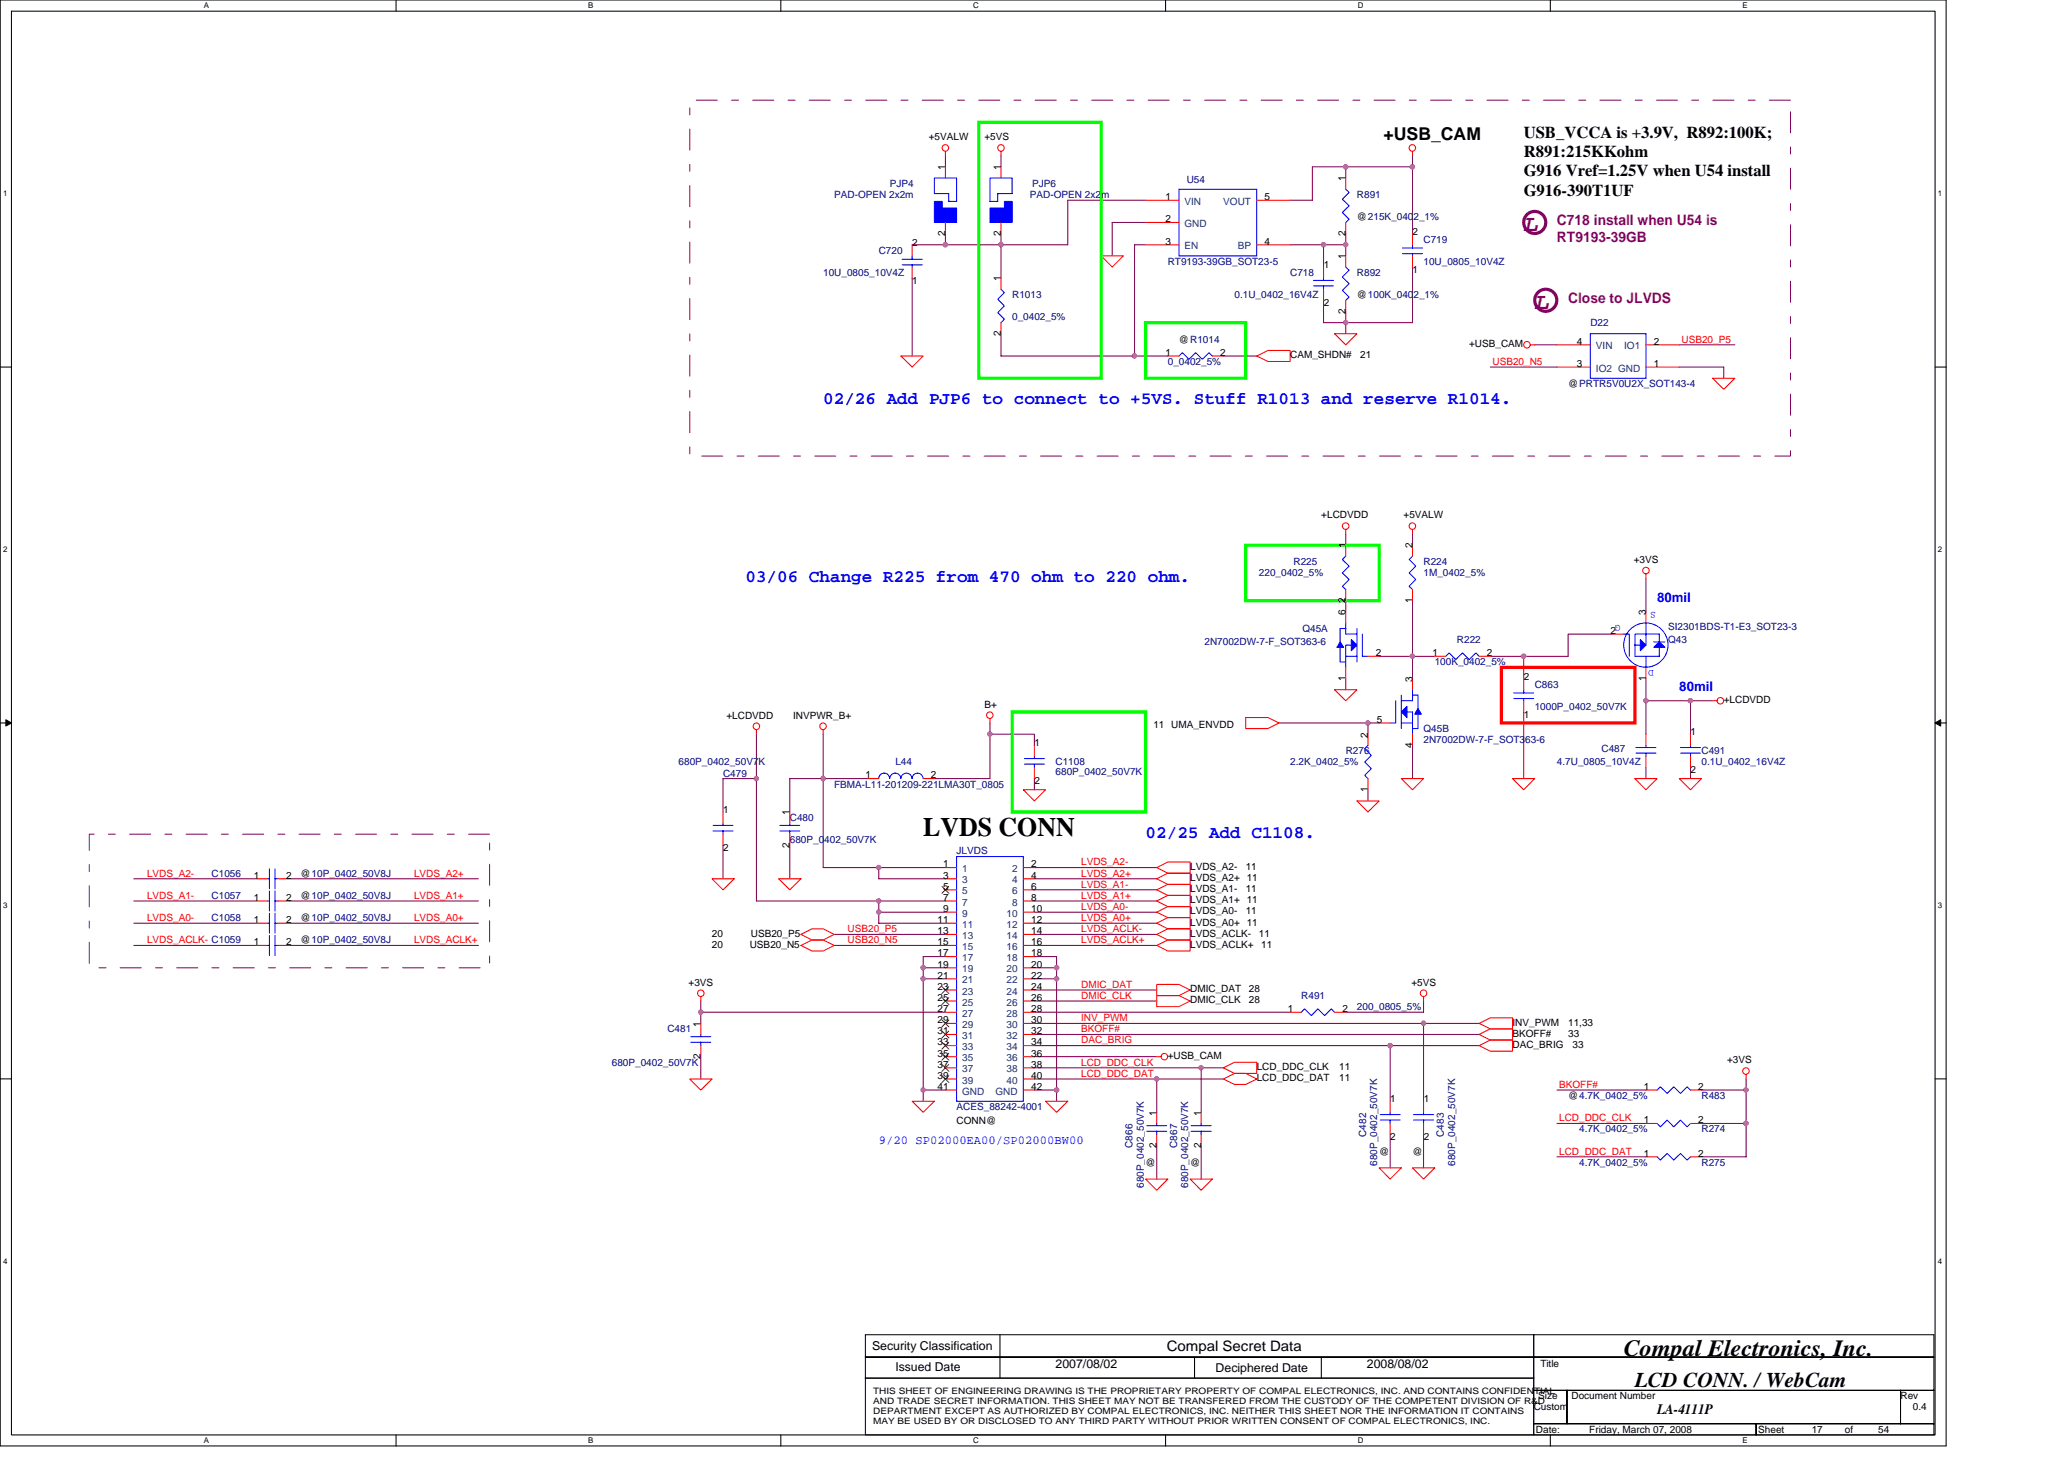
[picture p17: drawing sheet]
<svg xmlns="http://www.w3.org/2000/svg" width="297mm" height="210mm" viewBox="0 0 297 210" stroke-linecap="round" stroke-linejoin="round" font-family="sans-serif">
<defs><g id="words">
<text font-size="3.8" x="132.9" y="120.3">LVDS CONN</text>
<g font-size="3.3" fill="#800080">
<text x="219.3" y="33.2">L</text>
<text x="220.9" y="44.4">L</text>
</g>
<text font-size="3.3" x="233.7" y="195.1">Compal Electronics, Inc.</text>
<text font-size="3" x="235.3" y="199.6">LCD CONN. / WebCam</text>
<text font-size="2.5" x="199.1" y="20.2">+USB_CAM</text>
<g font-size="2.5" fill="#00f">
<text x="118.5" y="58.1">02/26 Add PJP6 to connect to +5VS. Stuff R1013 and reserve R1014.</text>
<text x="107.3" y="83.8">03/06 Change R225 from 470 ohm to 220 ohm.</text>
<text x="164.9" y="120.6">02/25 Add C1108.</text>
</g>
<g font-size="2.4">
<text x="219.3" y="19.8">USB_VCCA is +3.9V, R892:100K;</text>
<text x="219.3" y="22.6">R891:215KKohm</text>
<text x="219.3" y="25.4">G916 Vref=1.25V when U54 install</text>
<text x="219.3" y="28.2">G916-390T1UF</text>
</g>
<g font-size="2.1" fill="#800080">
<text x="224.1" y="32.3">C718 install when U54 is</text>
<text x="224.1" y="34.8">RT9193-39GB</text>
<text x="225.7" y="43.5">Close to JLVDS</text>
</g>
<g font-size="2.1">
<text x="167.9" y="194.4">Compal Secret Data</text>
<text x="238.5" y="203.5">LA-4111P</text>
</g>
<g font-size="1.9" fill="#00f">
<text x="238.5" y="86.6">80mil</text>
<text x="241.7" y="99.4">80mil</text>
</g>
<text font-size="1.8" fill="#00f" x="126.5" y="164.6">9/20 SP02000EA00/SP02000BW00</text>
<g font-size="1.8">
<text x="125.5" y="194.2">Security Classification</text>
<text x="128.9" y="197.3">Issued Date</text>
<text x="151.9" y="196.8">2007/08/02</text>
<text x="174.9" y="197.4">Deciphered Date</text>
<text x="196.7" y="196.8">2008/08/02</text>
</g>
<g font-size="1.4">
<text x="133.7" y="20.2">+5VALW</text>
<text x="141.7" y="20.2">+5VS</text>
<text x="136" y="24.5" transform="rotate(-90 136 24.5)">1</text>
<text x="144" y="24.5" transform="rotate(-90 144 24.5)">1</text>
<text x="167.7" y="28.8">1</text>
<text x="182" y="28.8">5</text>
<text x="193.7" y="26.1" transform="rotate(-90 193.7 26.1)">1</text>
<text x="131.3" y="35.4">2</text>
<text x="136" y="33.9" transform="rotate(-90 136 33.9)">2</text>
<text x="144" y="33.9" transform="rotate(-90 144 33.9)">2</text>
<text x="167.7" y="32">2</text>
<text x="167.7" y="35.2">3</text>
<text x="182" y="35.2">4</text>
<text x="193.7" y="33.9" transform="rotate(-90 193.7 33.9)">2</text>
<text x="195.3" y="31.7">@215K_0402_1%</text>
<text x="203.3" y="33.8">2</text>
<text x="131.3" y="40.8">1</text>
<text x="144" y="40.5" transform="rotate(-90 144 40.5)">1</text>
<text x="190.5" y="38.6">1</text>
<text x="193.7" y="37.3" transform="rotate(-90 193.7 37.3)">1</text>
<text x="203.3" y="39.2">1</text>
<text x="190.5" y="44">2</text>
<text x="193.7" y="45.1" transform="rotate(-90 193.7 45.1)">2</text>
<text x="195.3" y="42.9">@100K_0402_1%</text>
<text x="144" y="48.3" transform="rotate(-90 144 48.3)">2</text>
<text x="167.7" y="51.2">1</text>
<text x="169.7" y="49.3">@R1014</text>
<text x="175.6" y="51.2">2</text>
<text x="185.7" y="51.5">CAM_SHDN#</text>
<text x="195.7" y="51.5">21</text>
<text x="211.4" y="50">+USB_CAM</text>
<text x="226.9" y="52.8">3</text>
<text x="226.9" y="49.6">4</text>
<text x="238" y="49.6">2</text>
<text x="238" y="52.8">1</text>
<text x="225.7" y="55.7">@PRTR5V0U2X_SOT143-4</text>
<text x="190.2" y="74.6">+LCDVDD</text>
<text x="202" y="74.6">+5VALW</text>
<text x="193.7" y="78.9" transform="rotate(-90 193.7 78.9)">1</text>
<text x="203.3" y="78.9" transform="rotate(-90 203.3 78.9)">2</text>
<text x="235.1" y="81">+3VS</text>
<text x="193.7" y="88.5" transform="rotate(-90 193.7 88.5)">6</text>
<text x="193.7" y="86.7" transform="rotate(-90 193.7 86.7)">2</text>
<text x="203.3" y="86.7" transform="rotate(-90 203.3 86.7)">1</text>
<text x="236.9" y="88.5" transform="rotate(-90 236.9 88.5)">3</text>
<text x="198" y="94.4">2</text>
<text x="206.1" y="94.4">1</text>
<text x="214" y="94.4">2</text>
<text x="231.8" y="91.2">2</text>
<text x="141.7" y="101.8">B+</text>
<text x="193.7" y="97.9" transform="rotate(-90 193.7 97.9)">1</text>
<text x="203.3" y="98.1" transform="rotate(-90 203.3 98.1)">3</text>
<text x="219.3" y="97.8">2</text>
<text x="236.9" y="97.9" transform="rotate(-90 236.9 97.9)">1</text>
<text x="248.1" y="101.2">+LCDVDD</text>
<text x="104.5" y="103.4">+LCDVDD</text>
<text x="114.1" y="103.4">INVPWR_B+</text>
<text x="148.9" y="107.4">1</text>
<text x="166" y="104.7">11 UMA_ENVDD</text>
<text x="196.8" y="106.1" transform="rotate(-90 196.8 106.1)">2</text>
<text x="198.1" y="104">5</text>
<text x="203.3" y="107.5" transform="rotate(-90 203.3 107.5)">4</text>
<text x="219.3" y="103.2">1</text>
<text x="243.3" y="105.8">1</text>
<text x="124.5" y="112">1</text>
<text x="134" y="112">2</text>
<text x="148.9" y="112.8">2</text>
<text x="196.8" y="113.9" transform="rotate(-90 196.8 113.9)">1</text>
<text x="243.3" y="111.2">2</text>
<text x="104.1" y="117">1</text>
<text x="113.6" y="117.3" transform="rotate(-90 113.6 117.3)">1</text>
<text x="104.1" y="122.4">2</text>
<text x="113.6" y="121.9" transform="rotate(-90 113.6 121.9)">2</text>
<text x="135.7" y="124.8">1</text>
<text x="148.4" y="124.8">2</text>
<text x="171.3" y="125.2">LVDS_A2-</text>
<text x="179.3" y="125.2">11</text>
<text x="36.5" y="129.6">1</text>
<text x="36.5" y="126.4">1</text>
<text x="41.2" y="129.6">2</text>
<text x="41.2" y="126.4">2</text>
<text x="43.3" y="129.3">@10P_0402_50V8J</text>
<text x="43.3" y="126.1">@10P_0402_50V8J</text>
<text x="135.7" y="126.4">3</text>
<text x="135.7" y="128">5</text>
<text x="135.7" y="129.6">7</text>
<text x="135.7" y="131.2">9</text>
<text x="148.4" y="126.4">4</text>
<text x="148.4" y="128">6</text>
<text x="148.4" y="129.6">8</text>
<text x="148.4" y="131.2">10</text>
<text x="171.3" y="126.7">LVDS_A2+ 11</text>
<text x="171.3" y="130">LVDS_A1+ 11</text>
<text x="171.3" y="128.4">LVDS_A1-</text>
<text x="171.3" y="131.6">LVDS_A0-</text>
<text x="179.3" y="128.4">11</text>
<text x="179.3" y="131.6">11</text>
<text x="36.5" y="136">1</text>
<text x="36.5" y="132.8">1</text>
<text x="41.2" y="136">2</text>
<text x="41.2" y="132.8">2</text>
<text x="43.3" y="135.7">@10P_0402_50V8J</text>
<text x="43.3" y="132.5">@10P_0402_50V8J</text>
<text x="102.5" y="134.7">20</text>
<text x="102.5" y="136.4">20</text>
<text x="107.9" y="136.4">USB20_N5</text>
<text x="108.1" y="134.7">USB20_P5</text>
<text x="134.9" y="132.8">11</text>
<text x="134.9" y="134.4">13</text>
<text x="134.9" y="136">15</text>
<text x="134.9" y="137.6">17</text>
<text x="148.4" y="132.8">12</text>
<text x="148.4" y="134.4">14</text>
<text x="148.4" y="136">16</text>
<text x="148.4" y="137.6">18</text>
<text x="171.3" y="136.4">LVDS_ACLK+</text>
<text x="171.3" y="134.7">LVDS_ACLK-</text>
<text x="171.3" y="133.2">LVDS_A0+ 11</text>
<text x="181.2" y="134.7">11</text>
<text x="181.5" y="136.4">11</text>
<text x="99.1" y="141.8">+3VS</text>
<text x="134.9" y="139.2">19</text>
<text x="134.9" y="140.8">21</text>
<text x="134.9" y="142.4">23</text>
<text x="134.9" y="144">25</text>
<text x="148.4" y="139.2">20</text>
<text x="148.4" y="140.8">22</text>
<text x="148.4" y="142.4">24</text>
<text x="148.4" y="144">26</text>
<text x="171.3" y="142.7">DMIC_DAT</text>
<text x="179.7" y="142.7">28</text>
<text x="203.1" y="141.8">+5VS</text>
<text x="100.8" y="147.7" transform="rotate(-90 100.8 147.7)">1</text>
<text x="134.9" y="145.6">27</text>
<text x="134.9" y="147.2">29</text>
<text x="134.9" y="148.8">31</text>
<text x="148.4" y="145.6">28</text>
<text x="148.4" y="147.2">30</text>
<text x="148.4" y="148.8">32</text>
<text x="171.3" y="144.4">DMIC_CLK</text>
<text x="179.7" y="144.4">28</text>
<text x="185.4" y="145.6">1</text>
<text x="193.2" y="145.6">2</text>
<text x="217.7" y="147.6">INV_PWM</text>
<text x="217.7" y="149.2">BKOFF#</text>
<text x="225.7" y="147.6">11,33</text>
<text x="225.7" y="149.2">33</text>
<text x="100.8" y="152.4" transform="rotate(-90 100.8 152.4)">2</text>
<text x="134.9" y="150.4">33</text>
<text x="134.9" y="152">35</text>
<text x="134.9" y="153.6">37</text>
<text x="134.9" y="155.2">39</text>
<text x="148.4" y="150.4">34</text>
<text x="148.4" y="152">36</text>
<text x="148.4" y="153.6">38</text>
<text x="148.4" y="155.2">40</text>
<text x="168.1" y="152.4">+USB_CAM</text>
<text x="180.9" y="155.6">LCD_DDC_DAT</text>
<text x="180.9" y="154">LCD_DDC_CLK</text>
<text x="192.7" y="154">11</text>
<text x="192.7" y="155.6">11</text>
<text x="217.7" y="150.7">DAC_BRIG</text>
<text x="226.3" y="150.7">33</text>
<text x="248.6" y="153">+3VS</text>
<text x="134.9" y="156.8">41</text>
<text x="137.7" y="161.6">CONN@</text>
<text x="148.4" y="156.8">42</text>
<text x="166.5" y="160.5" transform="rotate(-90 166.5 160.5)">1</text>
<text x="172.8" y="160.5" transform="rotate(-90 172.8 160.5)">1</text>
<text x="200.1" y="158.6">1</text>
<text x="204.9" y="158.6">1</text>
<text x="225.7" y="158.1">@4.7K_0402_5%</text>
<text x="236.6" y="156.8">1</text>
<text x="236.6" y="161.6">1</text>
<text x="244.4" y="156.8">2</text>
<text x="244.4" y="161.6">2</text>
<text x="164.9" y="167.7">@</text>
<text x="166.5" y="165.2" transform="rotate(-90 166.5 165.2)">2</text>
<text x="171.3" y="167.7">@</text>
<text x="172.8" y="165.2" transform="rotate(-90 172.8 165.2)">2</text>
<text x="198.5" y="166.1">@</text>
<text x="200.1" y="164">2</text>
<text x="203.3" y="166.1">@</text>
<text x="204.9" y="164">2</text>
<text x="236.6" y="166.4">1</text>
<text x="244.4" y="166.4">2</text>
<text x="221.7" y="196.7">Title</text>
<text x="220.7" y="202.9">Custom</text>
<text x="221.4" y="201.3">Size</text>
<text x="226.2" y="201.3">Document Number</text>
<text x="273.5" y="201.3">Rev</text>
<text x="275.3" y="202.9">0.4</text>
<text x="221" y="206.1">Date:</text>
<text x="228.7" y="206.1">Friday, March 07, 2008</text>
<text x="253" y="206.1">Sheet</text>
<text x="260.7" y="206.1">17</text>
<text x="265.5" y="206.1">of</text>
<text x="270.3" y="206.1">54</text>
</g>
<g font-size="1.4" fill="#000080">
<text x="120.1" y="28.5">PAD-OPEN 2x2m</text>
<text x="128.1" y="26.9">PJP4</text>
<text x="148.2" y="28.5">PAD-OPEN 2x2m</text>
<text x="148.5" y="26.9">PJP6</text>
<text x="170.8" y="26.3">U54</text>
<text x="195.3" y="28.5">R891</text>
<text x="204.9" y="34.9">C719</text>
<text x="118.5" y="39.7">10U_0805_10V4Z</text>
<text x="126.5" y="36.5">C720</text>
<text x="168.1" y="38.1">RT9193-39GB_SOT23-5</text>
<text x="185.7" y="39.7">C718</text>
<text x="195.3" y="39.7">R892</text>
<text x="204.9" y="38.1">10U_0805_10V4Z</text>
<text x="145.7" y="42.9">R1013</text>
<text x="145.7" y="46.1">0_0402_5%</text>
<text x="177.7" y="42.9">0.1U_0402_16V4Z</text>
<text x="228.9" y="46.9">D22</text>
<text x="168.1" y="52.5">0_0402_5%</text>
<text x="181.2" y="82.9">220_0402_5%</text>
<text x="186.2" y="81.3">R225</text>
<text x="204.9" y="81.3">R224</text>
<text x="204.9" y="82.9">1M_0402_5%</text>
<text x="173.4" y="92.8">2N7002DW-7-F_SOT363-6</text>
<text x="187.4" y="90.9">Q45A</text>
<text x="206.5" y="95.7">100K_0402_5%</text>
<text x="209.7" y="92.5">R222</text>
<text x="240.1" y="92.5">Q43</text>
<text x="240.1" y="90.6">SI2301BDS-T1-E3_SOT23-3</text>
<text x="220.9" y="98.9">C863</text>
<text x="204.9" y="105.3">Q45B</text>
<text x="204.9" y="106.9">2N7002DW-7-F_SOT363-6</text>
<text x="220.9" y="102.1">1000P_0402_50V7K</text>
<text x="97.7" y="110.1">680P_0402_50V7K</text>
<text x="104.1" y="111.7">C479</text>
<text x="120.1" y="113.3">FBMA-L11-201209-221LMA30T_0805</text>
<text x="128.9" y="110.1">L44</text>
<text x="151.9" y="110.1">C1108</text>
<text x="151.9" y="111.5">680P_0402_50V7K</text>
<text x="185.7" y="110.1">2.2K_0402_5%</text>
<text x="193.7" y="108.5">R276</text>
<text x="224.1" y="110.1">4.7U_0805_10V4Z</text>
<text x="230.5" y="108.2">C487</text>
<text x="244.9" y="108.5">C491</text>
<text x="244.9" y="110.1">0.1U_0402_16V4Z</text>
<text x="113.7" y="118.1">C480</text>
<text x="113.7" y="121.3">680P_0402_50V7K</text>
<text x="137.7" y="122.9">JLVDS</text>
<text x="30.5" y="129.3">C1057</text>
<text x="30.5" y="126.1">C1056</text>
<text x="30.5" y="132.5">C1058</text>
<text x="187.3" y="143.7">R491</text>
<text x="96.1" y="148.5">C481</text>
<text x="195.3" y="145.3">200_0805_5%</text>
<text x="88" y="153.3">680P_0402_50V7K</text>
<text x="137.7" y="159.7">ACES_88242-4001</text>
<text x="244.9" y="158.1">R483</text>
<text x="163" y="165.1" transform="rotate(-90 163 165.1)">C866</text>
<text x="169.4" y="165.1" transform="rotate(-90 169.4 165.1)">C867</text>
<text x="196.6" y="163.6" transform="rotate(-90 196.6 163.6)">C482</text>
<text x="198.2" y="167.7" transform="rotate(-90 198.2 167.7)">680P_0402_50V7K</text>
<text x="207.8" y="163.6" transform="rotate(-90 207.8 163.6)">C483</text>
<text x="209.4" y="167.7" transform="rotate(-90 209.4 167.7)">680P_0402_50V7K</text>
<text x="227.3" y="167.7">4.7K_0402_5%</text>
<text x="227.3" y="162.9">4.7K_0402_5%</text>
<text x="244.9" y="167.7">R275</text>
<text x="244.9" y="162.9">R274</text>
<text x="164.6" y="170.9" transform="rotate(-90 164.6 170.9)">680P_0402_50V7K</text>
<text x="171" y="170.9" transform="rotate(-90 171 170.9)">680P_0402_50V7K</text>
</g>
<g font-size="1.4" fill="#004080">
<text x="170.5" y="29.5">VIN</text>
<text x="176" y="29.5">VOUT</text>
<text x="170.5" y="32.7">GND</text>
<text x="170.5" y="35.9">EN</text>
<text x="178.2" y="35.9">BP</text>
<text x="229.7" y="53.5">IO2 GND</text>
<text x="229.7" y="50.3">VIN</text>
<text x="233.7" y="50.3">IO1</text>
<text x="138.5" y="125.5">1</text>
<text x="145.7" y="125.5">2</text>
<text x="138.5" y="127.1">3</text>
<text x="138.5" y="128.7">5</text>
<text x="138.5" y="130.3">7</text>
<text x="138.5" y="131.9">9</text>
<text x="144.9" y="131.9">10</text>
<text x="145.7" y="127.1">4</text>
<text x="145.7" y="128.7">6</text>
<text x="145.7" y="130.3">8</text>
<text x="138.5" y="133.5">11</text>
<text x="138.5" y="135.1">13</text>
<text x="138.5" y="136.7">15</text>
<text x="144.9" y="133.5">12</text>
<text x="144.9" y="135.1">14</text>
<text x="144.9" y="136.7">16</text>
<text x="138.5" y="138.3">17</text>
<text x="138.5" y="139.9">19</text>
<text x="138.5" y="141.5">21</text>
<text x="138.5" y="143.1">23</text>
<text x="144.9" y="138.3">18</text>
<text x="144.9" y="139.9">20</text>
<text x="144.9" y="141.5">22</text>
<text x="144.9" y="143.1">24</text>
<text x="138.5" y="144.7">25</text>
<text x="138.5" y="146.3">27</text>
<text x="138.5" y="147.9">29</text>
<text x="138.5" y="149.5">31</text>
<text x="144.9" y="144.7">26</text>
<text x="144.9" y="146.3">28</text>
<text x="144.9" y="147.9">30</text>
<text x="144.9" y="149.5">32</text>
<text x="138.5" y="151.1">33</text>
<text x="138.5" y="152.7">35</text>
<text x="138.5" y="154.3">37</text>
<text x="138.5" y="155.9">39</text>
<text x="144.9" y="151.1">34</text>
<text x="144.9" y="152.7">36</text>
<text x="144.9" y="154.3">38</text>
<text x="144.9" y="155.9">40</text>
<text x="138.5" y="157.5">GND</text>
<text x="143.3" y="157.5">GND</text>
</g>
<g font-size="1.4" fill="#f00">
<text x="214.8" y="52.5">USB20_N5</text>
<text x="242" y="49.3">USB20_P5</text>
<text x="155.6" y="124.5">LVDS_A2-</text>
<text x="21.2" y="129.3">LVDS_A1-</text>
<text x="21.2" y="126.1">LVDS_A2-</text>
<text x="59.6" y="129.3">LVDS_A1+</text>
<text x="59.6" y="126.1">LVDS_A2+</text>
<text x="155.6" y="129.3">LVDS_A1+</text>
<text x="155.6" y="127.7">LVDS_A1-</text>
<text x="155.6" y="126.1">LVDS_A2+</text>
<text x="155.6" y="130.9">LVDS_A0-</text>
<text x="21.2" y="132.5">LVDS_A0-</text>
<text x="21.2" y="135.7">LVDS_ACLK- C1059</text>
<text x="59.6" y="132.5">LVDS_A0+</text>
<text x="59.6" y="135.7">LVDS_ACLK+</text>
<text x="122" y="134.1">USB20_P5</text>
<text x="122" y="135.7">USB20_N5</text>
<text x="155.6" y="132.5">LVDS_A0+</text>
<text x="155.6" y="134.1">LVDS_ACLK-</text>
<text x="155.6" y="135.7">LVDS_ACLK+</text>
<text x="155.6" y="143.7">DMIC_CLK</text>
<text x="155.6" y="142.1">DMIC_DAT</text>
<text x="155.6" y="148.5">BKOFF#</text>
<text x="155.6" y="146.9">INV_PWM</text>
<text x="155.6" y="150.1">DAC_BRIG</text>
<text x="155.6" y="154.9">LCD_DDC_DAT</text>
<text x="155.6" y="153.3">LCD_DDC_CLK</text>
<text x="224.4" y="161.3">LCD_DDC_CLK</text>
<text x="224.4" y="156.5">BKOFF#</text>
<text x="224.4" y="166.1">LCD_DDC_DAT</text>
</g>
<g font-size="1.4" fill="#00f">
<text x="233.2" y="89.9" transform="rotate(180 233.2 89.9)">G</text>
<text x="238.3" y="88.1" transform="rotate(180 238.3 88.1)">S</text>
<text x="238" y="96.4" transform="rotate(180 238 96.4)">D</text>
</g>
<g font-size="1.3">
<text x="125.7" y="200.5">THIS SHEET OF ENGINEERING DRAWING IS THE PROPRIETARY PROPERTY OF COMPAL ELECTRONICS, INC. AND CONTAINS CONFIDENTIAL</text>
<text x="125.7" y="202">AND TRADE SECRET INFORMATION. THIS SHEET MAY NOT BE TRANSFERED FROM THE CUSTODY OF THE COMPETENT DIVISION OF R&amp;D</text>
<text x="125.7" y="203.5">DEPARTMENT EXCEPT AS AUTHORIZED BY COMPAL ELECTRONICS, INC. NEITHER THIS SHEET NOR THE INFORMATION IT CONTAINS</text>
<text x="125.7" y="204.9">MAY BE USED BY OR DISCLOSED TO ANY THIRD PARTY WITHOUT PRIOR WRITTEN CONSENT OF COMPAL ELECTRONICS, INC.</text>
</g>
<g font-size="1.1">
<text x="29.3" y="1.2">A</text>
<text x="84.7" y="1.2">B</text>
<text x="140" y="1.2">C</text>
<text x="195.4" y="1.2">D</text>
<text x="250.8" y="1.2">E</text>
<text x=".4" y="28.2">1</text>
<text x="278.9" y="28.2">1</text>
<text x=".4" y="79.4">2</text>
<text x="278.9" y="79.4">2</text>
<text x=".4" y="130.6">3</text>
<text x="278.9" y="130.6">3</text>
<text x=".4" y="181.8">4</text>
<text x="278.9" y="181.8">4</text>
<text x="29.3" y="207.6">A</text>
<text x="84.7" y="207.6">B</text>
<text x="140" y="207.6">C</text>
<text x="195.4" y="207.6">D</text>
<text x="250.8" y="207.6">E</text>
</g>
</g></defs>
<path d="M0 0h280.1v208h-280.1zM1.6 1.6h276.9v204.8h-276.9z" fill="none" stroke="#000" stroke-width=".15"/>
<g fill="#fff">
<path d="M29.3 .2h.8v1.2h-.8z"/>
<path d="M29.3 206.6h.8v1.3h-.8z"/>
</g>
<path d="M57 0v1.6M57 206.4v1.6" fill="none" stroke="#000" stroke-width=".15"/>
<g fill="#fff">
<path d="M84.7 .2h.7v1.2h-.7z"/>
<path d="M84.7 206.6h.7v1.3h-.7z"/>
</g>
<path d="M112.4 0v1.6M112.4 206.4v1.6" fill="none" stroke="#000" stroke-width=".15"/>
<g fill="#fff">
<path d="M140 .2h.8v1.2h-.8z"/>
<path d="M140 206.6h.8v1.3h-.8z"/>
</g>
<path d="M167.7 0v1.6M167.7 206.4v1.6" fill="none" stroke="#000" stroke-width=".15"/>
<g fill="#fff">
<path d="M195.4 .2h.8v1.2h-.8z"/>
<path d="M195.4 206.6h.8v1.3h-.8z"/>
</g>
<path d="M223.1 0v1.6M223.1 206.4v1.6" fill="none" stroke="#000" stroke-width=".15"/>
<g fill="#fff">
<path d="M250.8 .2h.7v1.2h-.7z"/>
<path d="M250.8 206.6h.7v1.3h-.7z"/>
<path d="M.4 27.2h.7v1.3h-.7z"/>
<path d="M278.9 27.2h.6v1.3h-.6z"/>
<path d="M.4 78.4h.7v1.3h-.7z"/>
<path d="M278.9 78.4h.6v1.3h-.6z"/>
</g>
<path d="M0 52.8h1.6M278.5 52.8h1.6" fill="none" stroke="#000" stroke-width=".15"/>
<g fill="#fff">
<path d="M.4 129.6h.7v1.3h-.7z"/>
<path d="M278.9 129.6h.6v1.3h-.6z"/>
</g>
<path d="M0 104h1.6M278.5 104h1.6" fill="none" stroke="#000" stroke-width=".15"/>
<path d="M.8 103.5l.8 .5-.8 .5zM278.5 104l.8-.5v1z" fill="#000" stroke="#000" stroke-width=".14"/>
<g fill="#fff">
<path d="M.4 180.8h.7v1.3h-.7z"/>
<path d="M278.9 180.8h.6v1.3h-.6z"/>
</g>
<g fill="none" stroke="#000" stroke-width=".15">
<path d="M0 155.2h1.6M278.5 155.2h1.6M124.5 192h96.2v3.2h-96.2zM124.5 195.2h96.2v3.1h-96.2zM124.5 198.3h96.2v8.1h-96.2zM143.9 192v6.3M171.9 195.2v3.1M190.2 195.2v3.1M220.7 192h57.6v3.2h-57.6zM220.7 195.2h57.6v4.8h-57.6zM220.7 200h4.8v4.8h-4.8zM220.7 204.8h32v1.6h-32z"/>
<path d="M225.5 200h48v4.8h-48zM252.7 204.8h25.6v1.6h-25.6zM273.5 200h4.8v4.8h-4.8z"/>
</g>
<g fill="none" stroke="#800040" stroke-width=".15">
<path d="M131.3 35.2h4.8M136.1 22.4v1.6M136.1 33.6v1.6M144.1 33.6v1.6h-8M144.1 22.4v1.6M164.9 28.8h-11.2v6.4h-9.6v4.8M164.9 32h-4.8v4.8M164.9 35.2h-1.6v16M185.7 35.2h8M190.5 35.2v3.2M193.7 24h9.6v9.6M193.7 24v1.6"/>
<path d="M193.7 33.6v3.2M193.7 24h-4.8v4.8h-3.2M203.3 22.4v1.6M203.3 38.4v8h-12.8v-3.2M131.3 40v11.2M144.1 48v3.2h24M176.1 51.2h4.8M193.7 44.8v3.2M214.5 52.8h9.6M220.9 49.6h3.2M241.7 52.8h6.4v1.6M241.7 49.6h8"/>
<path d="M193.7 76.8v1.6M203.3 76.8v1.6M193.7 86.4v1.6M193.7 97.6v1.6M198.5 94.4h8M203.3 86.4v11.2M219.3 94.4v3.2M232.1 91.2h-6.4v3.2h-11.2M236.9 83.2v4.8M236.9 97.6v8M108.9 105.6v24h27.2M108.9 112h-4.8v4.8"/>
<path d="M118.5 105.6v19.2h17.6M124.9 112h-11.2v4.8M142.5 104v1.6h6.4v1.6M142.5 105.6v6.4h-8M148.9 112v1.6M184.1 104h14.4M196.9 104v1.6M196.9 113.6v1.6M203.3 107.2v4.8M219.3 102.4v9.6M236.9 110.4v1.6M236.9 100.8h9.6"/>
<path d="M243.3 100.8v4.8M243.3 110.4v1.6M19.3 129.6h17.5M19.3 126.4h17.5M19.3 132.8h17.5M19.3 136h17.5M41.7 129.6h27.2M41.7 126.4h27.2M41.7 132.8h27.2M41.7 136h27.2M104.1 121.6v4.8M113.7 121.6v4.8"/>
<path d="M120.1 134.4h16M120.1 136h16M126.5 124.8v1.6h9.6M126.5 129.6v3.2h9.6M126.5 131.2h9.6M132.9 139.2h3.2M136.1 137.6h-3.2v20.8M148.9 129.6h17.6M148.9 128h17.6M148.9 126.4h17.6M148.9 124.8h17.6M148.9 131.2h17.6"/>
<path d="M148.9 132.8h17.6M148.9 137.6h3.2v20.8M148.9 139.2h3.2M148.9 134.4h17.6M148.9 136h17.6M100.9 144v3.2M100.9 152v3.2M100.9 145.6h35.2M132.9 140.8h3.2M132.9 156.8h3.2M148.9 152h17.6M148.9 148.8h64"/>
<path d="M148.9 150.4h64M148.9 147.2h64M148.9 145.6h36.8M148.9 140.8h3.2M148.9 156.8h3.2M148.9 144h17.6M148.9 142.4h17.6M148.9 155.2h27.2M148.9 153.6h27.2M166.5 155.2v4.8M172.9 153.6v6.4M200.1 150.4v8"/>
<path d="M204.9 144v1.6h-11.2M204.9 147.2v11.2M224.1 156.8h12.8M244.9 156.8h6.4M251.3 155.2v11.2h-6.4M166.5 164.8v4.8M172.9 164.8v4.8M200.1 163.2v4.8M204.9 163.2v4.8M224.1 166.4h12.8M224.1 161.6h12.8M244.9 161.6h6.4"/>
</g>
<g fill="#f0f" stroke="#f0f" stroke-width=".15">
<circle cx="251.3" cy="161.6" r=".31"/>
<circle cx="251.3" cy="156.8" r=".31"/>
<circle cx="204.8" cy="147.2" r=".32"/>
<circle cx="200.1" cy="150.4" r=".31"/>
<circle cx="100.8" cy="145.6" r=".31"/>
<circle cx="118.4" cy="112" r=".32"/>
<circle cx="108.8" cy="112" r=".32"/>
<circle cx="126.5" cy="129.6" r=".31"/>
<circle cx="126.5" cy="124.8" r=".31"/>
<circle cx="126.4" cy="131.2" r=".32"/>
<circle cx="166.5" cy="155.2" r=".32"/>
<circle cx="172.9" cy="153.6" r=".31"/>
<circle cx="196.8" cy="104" r=".32"/>
<circle cx="236.9" cy="100.8" r=".31"/>
<circle cx="243.3" cy="100.8" r=".31"/>
<circle cx="203.3" cy="94.4" r=".31"/>
<circle cx="142.5" cy="105.6" r=".31"/>
<circle cx="203.3" cy="24" r=".32"/>
<circle cx="193.7" cy="24" r=".32"/>
<circle cx="163.3" cy="51.2" r=".32"/>
<circle cx="144.1" cy="35.2" r=".32"/>
<circle cx="219.3" cy="94.4" r=".31"/>
<circle cx="193.7" cy="46.4" r=".31"/>
<circle cx="132.8" cy="140.8" r=".31"/>
<circle cx="132.8" cy="156.8" r=".31"/>
<circle cx="132.8" cy="139.2" r=".32"/>
<circle cx="152.1" cy="156.8" r=".31"/>
<circle cx="152.1" cy="140.8" r=".31"/>
<circle cx="152.1" cy="139.2" r=".32"/>
<circle cx="193.7" cy="35.2" r=".32"/>
<circle cx="190.5" cy="35.2" r=".32"/>
<circle cx="136.1" cy="35.2" r=".32"/>
</g>
<g fill="none" stroke="#f00" stroke-width=".15">
<path d="M131.3 35.2v1.6M131.3 38.4v1.6M136.1 21.8v.6M136.1 24v1.6M136.1 32v1.6M144.1 21.8v.6M144.1 24v1.6M144.1 32v1.6M158.5 36.8h3.2l-1.6 1.6zM164.9 28.8h4.8M164.9 32h4.8M164.9 35.2h4.8"/>
<path d="M180.9 28.8h4.8M180.9 35.2h4.8M190.5 38.4v1.6M193.7 25.6v1.6M193.7 32v1.6M193.7 36.8v1.6M203.3 21.8v.6M203.3 33.6v1.6M203.3 36.8v1.6M129.7 51.2h3.2l-1.6 1.6zM144.1 40v1.6M144.1 46.4v1.6"/>
<path d="M168.1 51.2h1.6M174.5 51.2h1.6M180.9 51.2l1.6-.8h3.2v1.6h-3.2zM190.5 41.6v1.6M192.1 48h3.2l-1.6 1.6zM193.7 43.2v1.6M220.2 49.6h.7M224.1 52.8h4.8M224.1 49.6h4.8M236.9 52.8h4.8M236.9 49.6h4.8M246.5 54.4h3.2l-1.6 1.6z"/>
<path d="M193.7 76.2v.6M193.7 78.4v1.6M203.3 76.2v.6M203.3 78.4v1.6M192.1 99.2h3.2l-1.6 1.6zM193.7 84.8v1.6M193.7 88v1.6M193.7 96v1.6M196.9 94.4h1.6M203.3 84.8v1.6M203.3 97.6v1.6M206.5 94.4h1.6"/>
<path d="M212.9 94.4h1.6M219.3 97.6v1.6M232.1 91.2h1.6M236.9 82.6v.6M236.9 88v1.6M236.9 96v1.6M104.1 116.8v1.6M108.9 105v.6M113.7 116.8v1.6M118.5 105v.6M124.9 112h1.6M132.9 112h1.6"/>
<path d="M142.5 103.4v.6M147.3 113.6h3.2l-1.6 1.6zM148.9 107.2v1.6M148.9 110.4v1.6M179.3 103.2h3.2l1.6 .8-1.6 .8h-3.2zM195.3 115.2h3.2l-1.6 1.6zM196.9 105.6v1.6M196.9 112v1.6M198.5 104h1.6M201.7 112h3.2l-1.6 1.6zM203.3 105.6v1.6M217.7 112h3.2l-1.6 1.6z"/>
<path d="M219.3 100.8v1.6M235.3 112h3.2l-1.6 1.6zM236.9 105.6v1.6M236.9 108.8v1.6M241.7 112h3.2l-1.6 1.6zM243.3 105.6v1.6M243.3 108.8v1.6M246.5 100.8h.6M36.8 129.6h1.7M36.8 136h1.7M36.8 126.4h1.7M36.8 132.8h1.7"/>
<path d="M40 129.6h1.7M40 136h1.7M40 126.4h1.7M40 132.8h1.7M102.5 126.4h3.2l-1.6 1.6zM104.1 120v1.6M112.1 126.4h3.2l-1.6 1.6zM113.7 120v1.6M115.3 134.4l1.6-.8h1.6l1.6 .8-1.6 .8h-1.6zM115.3 136l1.6-.8h1.6l1.6 .8-1.6 .8h-1.6zM136.1 129.6h1.6M136.1 136h1.6"/>
<path d="M136.1 126.4h1.6M136.1 124.8h1.6M136.1 128h1.6M136.1 131.2h1.6M136.1 132.8h1.6M136.1 134.4h1.6M136.1 137.6h1.6M136.1 139.2h1.6M147.3 129.6h1.6M147.3 136h1.6M147.3 126.4h1.6M147.3 124.8h1.6"/>
<path d="M147.3 128h1.6M147.3 131.2h1.6M147.3 132.8h1.6M147.3 134.4h1.6M147.3 137.6h1.6M147.3 139.2h1.6M166.5 126.4l1.6-.8h3.2v1.6h-3.2zM166.5 124.8l1.6-.8h3.2v1.6h-3.2zM166.5 129.6l1.6-.8h3.2v1.6h-3.2zM166.5 128l1.6-.8h3.2v1.6h-3.2zM166.5 136l1.6-.8h3.2v1.6h-3.2zM166.5 134.4l1.6-.8h3.2v1.6h-3.2z"/>
<path d="M166.5 132.8l1.6-.8h3.2v1.6h-3.2zM166.5 131.2l1.6-.8h3.2v1.6h-3.2zM99.3 155.2h3.2l-1.6 1.6zM100.9 143.4v.6M100.9 147.2v1.6M100.9 150.4v1.6M131.3 158.4h3.2l-1.6 1.6zM136.1 156.8h1.6M136.1 145.6h1.6M136.1 140.8h1.6M136.1 142.4h1.6M136.1 144h1.6"/>
<path d="M136.1 147.2h1.6M136.1 148.8h1.6M136.1 150.4h1.6M136.1 152h1.6M136.1 153.6h1.6M136.1 155.2h1.6M147.3 156.8h1.6M147.3 145.6h1.6M147.3 140.8h1.6M147.3 142.4h1.6M147.3 144h1.6M147.3 147.2h1.6"/>
<path d="M147.3 148.8h1.6M147.3 150.4h1.6M147.3 152h1.6M147.3 153.6h1.6M147.3 155.2h1.6M150.5 158.4h3.2l-1.6 1.6zM166.5 141.6h3.2l1.6 .8-1.6 .8h-3.2zM166.5 143.2h3.2l1.6 .8-1.6 .8h-3.2zM166.5 152h.6M176.1 155.2l1.6-.8h1.6l1.6 .8-1.6 .8h-1.6zM176.1 153.6l1.6-.8h3.2v1.6h-3.2zM185.7 145.6h1.6"/>
<path d="M192.1 145.6h1.6M200.1 158.4v1.6M204.9 143.4v.6M204.9 158.4v1.6M212.9 147.2l1.6-.8h3.2v1.6h-3.2zM212.9 150.4l1.6-.8h3.2v1.6h-3.2zM212.9 148.8l1.6-.8h3.2v1.6h-3.2zM236.9 156.8h1.6M243.3 156.8h1.6M251.3 154.6v.6M164.9 169.6h3.2l-1.6 1.6zM166.5 160v1.6"/>
<path d="M166.5 163.2v1.6M171.3 169.6h3.2l-1.6 1.6zM172.9 160v1.6M172.9 163.2v1.6M198.5 168h3.2l-1.6 1.6zM200.1 161.6v1.6M203.3 168h3.2l-1.6 1.6zM204.9 161.6v1.6M236.9 166.4h1.6M236.9 161.6h1.6M243.3 166.4h1.6M243.3 161.6h1.6"/>
<circle cx="136" cy="21.3" r=".47"/>
<circle cx="144.1" cy="21.3" r=".47"/>
<circle cx="203.3" cy="21.3" r=".47"/>
<circle cx="219.7" cy="49.6" r=".47"/>
<circle cx="193.7" cy="75.7" r=".47"/>
<circle cx="203.3" cy="75.7" r=".47"/>
<circle cx="236.9" cy="82.1" r=".47"/>
<circle cx="108.9" cy="104.5" r=".47"/>
<circle cx="118.4" cy="104.5" r=".47"/>
<circle cx="142.4" cy="102.9" r=".47"/>
<circle cx="247.6" cy="100.8" r=".47"/>
<circle cx="100.9" cy="142.9" r=".47"/>
<circle cx="167.6" cy="152" r=".47"/>
<circle cx="204.9" cy="142.9" r=".47"/>
<circle cx="251.3" cy="154.1" r=".47"/>
</g>
<path d="M99.3 14.4h158.4v51.2h-158.4zM12.8 120h57.7v19.2h-57.7z" fill="none" stroke="#800080" stroke-width=".14" stroke-dasharray="3 2 1 2"/>
<path d="M216.1 96h19.2v8h-19.2z" fill="none" stroke="#f00" stroke-width=".47"/>
<g fill="none" stroke="#800080" stroke-width=".47">
<circle cx="220.9" cy="32" r="1.59"/>
<circle cx="222.5" cy="43.2" r="1.59"/>
</g>
<path d="M140.9 17.6h17.6v36.8h-17.6zM164.9 46.4h14.4v8h-14.4zM179.3 78.4h19.2v8h-19.2zM145.7 102.4h19.2v14.4h-19.2z" fill="none" stroke="#0f0" stroke-width=".47"/>
<g fill="none" stroke="#00f" stroke-width=".15">
<path d="M129.8 37.3h2.9M129.8 38.1h2.9M131.3 36.8v.5M131.3 38.1v.3M134.5 25.6h3.2v3.4h-1.2v-1.1h-2zM142.5 25.6h3.2v2.3h-2.1v1.1h-1.1zM169.7 27.2h11.2v9.6h-11.2zM193.7 38.4l.5 .5-1 1 1 .9-1 1 1 .9-.5 .5M193.7 27.2l.5 .5-1 1 1 .9-1 1 1 .9-.5 .5M201.8 35.7h2.9M201.8 36.5h2.9M203.3 35.2v.5"/>
<path d="M203.3 36.5v.3M144.1 41.6l.4 .5-.9 1 .9 .9-.9 1 .9 .9-.4 .5M169.7 51.2l.5-.5 .9 1 1-1 .9 1 1-1 .5 .5M189 41.1h2.9M189 40.3h2.9M190.5 40v.3M190.5 41.1v.5M228.9 48h8v6.4h-8zM192.9 93.1v2.1h.8M193.7 80l-.5 .5 1 .9-1 1 1 1-1 .9 .5 .5M193.7 94.4h1.6M193.7 89.6v1.6h1.6"/>
<path d="M193.7 90.4h-.8v2M194.5 92.8h-.8v3.2M195.3 90.4v4.8M196.1 91.2v3.2h.8M203.3 80l-.5 .5 .9 .9-.9 1 .9 1-.9 .9 .5 .5M203.3 99.2v1.6h-1.6M208.1 94.4l.5-.5 .9 1 1-1 .9 1 1-1 .5 .5M217.8 99.7h2.9M219.3 99.2v.5M233.7 91.2h.8v3.2M235.3 92.8h.8M236.9 92.8v-1.6h-1.6v3.2h1.6"/>
<path d="M236.9 91.2h1.9v1.2M236.9 89.6v1.8M236.9 94.4v1.6M238 92.4h1.6M238.8 93.1v1.3h-1.9M102.6 119.5h2.9M102.6 118.7h2.9M104.1 118.4v.3M104.1 119.5v.5M112.2 119.5h2.9M112.2 118.7h2.9M113.7 118.4v.3"/>
<path d="M113.7 119.5v.5M126.5 112a.78 .78 0 0 1 .8-.8 .78 .78 0 0 1 .7 .8 .81 .81 0 0 1 .8-.8 .81 .81 0 0 1 .8 .8M129.7 112a.79 .79 0 0 1 .8-.8 .79 .79 0 0 1 .8 .8M131.3 112a.78 .78 0 0 1 .8-.8 .78 .78 0 0 1 .7 .8M147.4 109.9h2.9M147.4 109.1h2.9M148.9 108.8v.3M148.9 109.9v.5M196.9 107.2l-.5 .5 1 1-1 .9 1 1-1 .9 .5 .5M200.9 100.8v3.2h-.8M201.7 104h1.6M201.7 100v4.8"/>
<path d="M202.5 102.4h.8v3.2M203.3 100h.8v1.9M204.1 102.7v2.1h-.8M217.8 100.5h2.9M219.3 100.5v.3M235.4 108.4h2.9M235.4 107.5h2.9M236.9 107.2v.3M236.9 108.4v.4M241.8 108.4h2.9M241.8 107.5h2.9M243.3 107.2v.3"/>
<path d="M243.3 108.4v.4M38.5 129.6h.3M38.5 136h.3M38.5 126.4h.3M38.5 132.8h.3M38.8 125v2.9M38.8 128.2v2.9M38.8 131.4v2.9M38.8 134.6v2.9M39.6 129.6h.4M39.6 125v2.9M39.6 128.2v2.9"/>
<path d="M39.6 131.4v2.9M39.6 134.6v2.9M39.6 136h.4M39.6 126.4h.4M39.6 132.8h.4M137.7 123.2h9.6v35.2h-9.6zM99.4 149.9h2.9M99.4 149.1h2.9M100.9 148.8v.3M100.9 149.9v.5M187.3 145.6l.4-.5 1 1 1-1 .9 1 1-1 .5 .5M238.5 156.8l.4-.4 1 .9 1-.9 .9 .9 1-.9 .5 .4"/>
<path d="M165 162.8h2.9M165 161.9h2.9M166.5 161.6v.3M166.5 162.8v.4M171.4 162.8h2.9M171.4 161.9h2.9M172.9 161.6v.3M172.9 162.8v.4M198.6 161.1h2.9M198.6 160.4h2.9M200.1 160v.4M200.1 161.1v.5"/>
<path d="M203.4 161.1h2.9M203.4 160.4h2.9M204.9 160v.4M204.9 161.1v.5M238.5 166.4l.4 .5 1-1 1 1 .9-1 1 1 .5-.5M238.5 161.6l.4 .5 1-1 1 1 .9-1 1 1 .5-.5"/>
<circle cx="236.9" cy="92.8" r="3.2"/>
</g>
<g fill="#00f" stroke="#00f" stroke-width=".15">
<path d="M204.1 101.9l.5 .8h-1z"/>
<path d="M192.9 92.4l.5 .7h-1z"/>
<path d="M202.5 101.6v1.6l-.8-.8z" fill-rule="evenodd"/>
<path d="M194.5 92l.8 .8-.8 .8z" fill-rule="evenodd"/>
<path d="M142.5 29.9h2v-.9h1.2v3h-3.2z" fill-rule="evenodd"/>
<path d="M236.1 92l.8 .8-.8 .8z" fill-rule="evenodd"/>
<path d="M238 93.1l.8-.7 .8 .7z" fill-rule="evenodd"/>
<path d="M134.5 29h1.1v.9h2.1v2.1h-3.2z" fill-rule="evenodd"/>
</g>
<g fill="none" stroke="#804000" stroke-width=".14">
<path d="M135.6 127.5l1 1M136.5 127.5l-1 1M135.6 141.9l1 1M135.6 143.5l1 1M135.6 146.7l1 1M135.6 148.3l1 1M135.6 149.9l1 1M135.6 151.5l1 1M135.6 153.1l1 1M135.6 154.7l1 1M136.5 141.9l-1 1M136.5 143.5l-1 1"/>
<path d="M136.5 146.7l-1 1M136.5 148.3l-1 1M136.5 149.9l-1 1M136.5 151.5l-1 1M136.5 153.1l-1 1M136.5 154.7l-1 1"/>
</g>
<use href="#words"/>
</svg>
